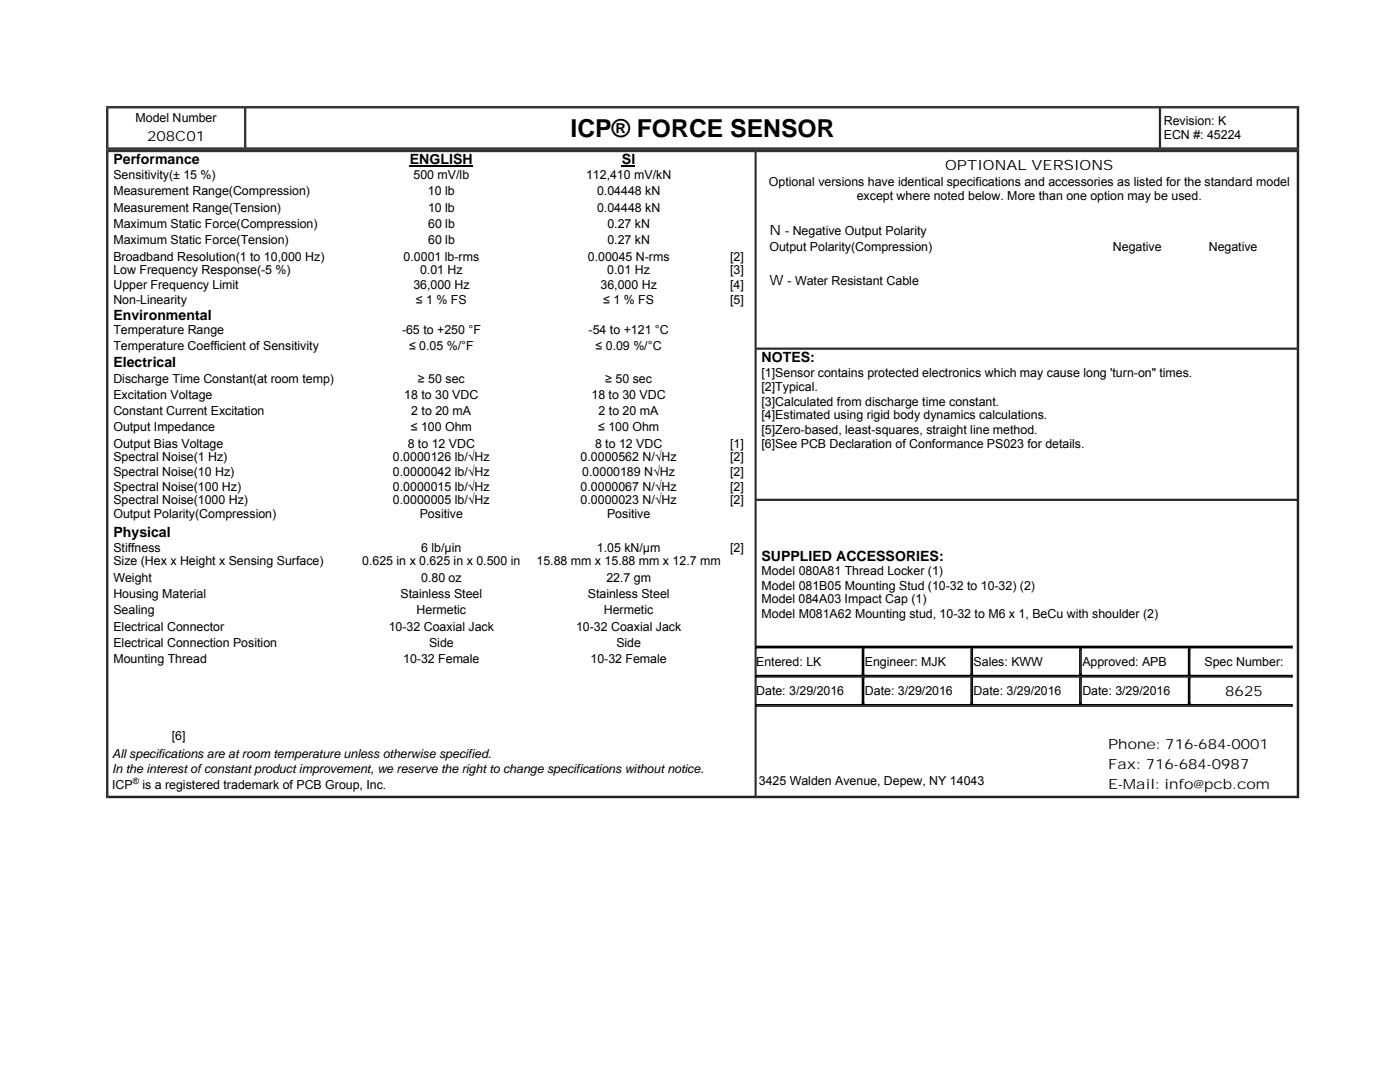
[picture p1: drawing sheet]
<svg xmlns="http://www.w3.org/2000/svg" width="279mm" height="216mm" viewBox="0 0 279 216" stroke-linecap="round" stroke-linejoin="round" font-family="sans-serif">
<defs><g id="words">
<text font-size="4.9" x="113.9" y="27.2">ICP® FORCE SENSOR</text>
<g font-size="2.8">
<text x="29.4" y="28">208C01</text>
<text x="22.6" y="32.8">Performance</text>
<text x="81.8" y="32.8">ENGLISH</text>
<text x="124.1" y="32.8">SI</text>
<text x="188.6" y="33.9">OPTIONAL VERSIONS</text>
<text x="153.6" y="46.8">N</text>
<text x="153.6" y="56.9">W</text>
<text x="22.6" y="63.8">Environmental</text>
<text x="22.6" y="73.3">Electrical</text>
<text x="152" y="72.2">NOTES:</text>
<text x="22.6" y="107.1">Physical</text>
<text x="152" y="111.9">SUPPLIED ACCESSORIES:</text>
<text x="244.5" y="138.9">8625</text>
<text x="221.1" y="149.5">Phone: 716-684-0001</text>
<text x="221.1" y="153.5">Fax: 716-684-0987</text>
<text x="221.1" y="157.4">E-Mail: info@pcb.com</text>
</g>
<g font-size="2.5">
<text x="27.1" y="24.3">Model Number</text>
<text x="232.3" y="24.9">Revision: K</text>
<text x="232.3" y="27.8">ECN #: 45224</text>
<text x="22.6" y="35.7">Sensitivity(± 15 %)</text>
<text x="82.5" y="35.7">500 mV/lb</text>
<text x="117" y="35.7">112,410 mV/kN</text>
<text x="22.6" y="38.9">Measurement Range(Compression)</text>
<text x="85.4" y="38.9">10 lb</text>
<text x="119.1" y="38.9">0.04448 kN</text>
<text x="153.4" y="37">Optional versions have identical specifications and accessories as listed for the standard model</text>
<text x="171" y="39.9">except where noted below. More than one option may be used.</text>
<text x="22.6" y="42.3">Measurement Range(Tension)</text>
<text x="22.6" y="45.5">Maximum Static Force(Compression)</text>
<text x="85.4" y="42.3">10 lb</text>
<text x="85.4" y="45.5">60 lb</text>
<text x="119.2" y="42.3">0.04448 kN</text>
<text x="121.2" y="45.5">0.27 kN</text>
<text x="156.7" y="46.8">- Negative Output Polarity</text>
<text x="22.6" y="48.7">Maximum Static Force(Tension)</text>
<text x="22.6" y="52.1">Broadband Resolution(1 to 10,000 Hz)</text>
<text x="80.5" y="52.1">0.0001 lb-rms</text>
<text x="85.4" y="48.7">60 lb</text>
<text x="117.3" y="52.1">0.00045 N-rms</text>
<text x="121.2" y="48.7">0.27 kN</text>
<text x="145.7" y="52.1">[2]</text>
<text x="153.6" y="50">Output Polarity(Compression)</text>
<text x="222.1" y="50">Negative</text>
<text x="241.2" y="50">Negative</text>
<text x="22.6" y="54.8">Low Frequency Response(-5 %)</text>
<text x="22.6" y="57.7">Upper Frequency Limit</text>
<text x="82.5" y="57.7">36,000 Hz</text>
<text x="83.8" y="54.8">0.01 Hz</text>
<text x="119.9" y="57.7">36,000 Hz</text>
<text x="121.2" y="54.8">0.01 Hz</text>
<text x="145.7" y="54.8">[3]</text>
<text x="145.7" y="57.7">[4]</text>
<text x="157.2" y="56.9">- Water Resistant Cable</text>
<text x="22.6" y="60.6">Non-Linearity</text>
<text x="83" y="60.6">≤ 1 % FS</text>
<text x="120.4" y="60.6">≤ 1 % FS</text>
<text x="145.7" y="60.6">[5]</text>
<text x="22.6" y="66.7">Temperature Range</text>
<text x="22.6" y="69.9">Temperature Coefficient of Sensitivity</text>
<text x="80.2" y="66.7">-65 to +250 °F</text>
<text x="81.6" y="69.9">≤ 0.05 %/°F</text>
<text x="117.5" y="66.7">-54 to +121 °C</text>
<text x="118.9" y="69.9">≤ 0.09 %/°C</text>
<text x="22.6" y="76.5">Discharge Time Constant(at room temp)</text>
<text x="83.4" y="76.5">≥ 50 sec</text>
<text x="120.8" y="76.5">≥ 50 sec</text>
<text x="152" y="75.1">[1]Sensor contains protected electronics which may cause long 'turn-on&quot; times.</text>
<text x="22.6" y="79.6">Excitation Voltage</text>
<text x="22.6" y="82.8">Constant Current Excitation</text>
<text x="80.7" y="79.6">18 to 30 VDC</text>
<text x="82.1" y="82.8">2 to 20 mA</text>
<text x="118" y="79.6">18 to 30 VDC</text>
<text x="119.5" y="82.8">2 to 20 mA</text>
<text x="152" y="78">[2]Typical.</text>
<text x="152" y="81">[3]Calculated from discharge time constant.</text>
<text x="152" y="83.6">[4]Estimated using rigid body dynamics calculations.</text>
<text x="22.6" y="86">Output Impedance</text>
<text x="22.6" y="89.4">Output Bias Voltage</text>
<text x="81.4" y="89.4">8 to 12 VDC</text>
<text x="82" y="86">≤ 100 Ohm</text>
<text x="118.7" y="89.4">8 to 12 VDC</text>
<text x="119.4" y="86">≤ 100 Ohm</text>
<text x="145.7" y="89.4">[1]</text>
<text x="152" y="86.5">[5]Zero-based, least-squares, straight line method.</text>
<text x="152" y="89.4">[6]See PCB Declaration of Conformance PS023 for details.</text>
<text x="22.6" y="92.1">Spectral Noise(1 Hz)</text>
<text x="22.6" y="95">Spectral Noise(10 Hz)</text>
<text x="78.4" y="95">0.0000042 lb/√Hz</text>
<text x="78.4" y="92.1">0.0000126 lb/√Hz</text>
<text x="115.9" y="92.1">0.0000562 N/√Hz</text>
<text x="116.2" y="95">0.0000189 N√Hz</text>
<text x="145.7" y="92.1">[2]</text>
<text x="145.7" y="95">[2]</text>
<text x="22.6" y="97.9">Spectral Noise(100 Hz)</text>
<text x="22.6" y="100.5">Spectral Noise(1000 Hz)</text>
<text x="78.4" y="97.9">0.0000015 lb/√Hz</text>
<text x="78.4" y="100.5">0.0000005 lb/√Hz</text>
<text x="115.9" y="97.9">0.0000067 N/√Hz</text>
<text x="115.9" y="100.5">0.0000023 N/√Hz</text>
<text x="145.7" y="97.9">[2]</text>
<text x="145.7" y="100.5">[2]</text>
<text x="22.6" y="103.4">Output Polarity(Compression)</text>
<text x="83.8" y="103.4">Positive</text>
<text x="121.1" y="103.4">Positive</text>
<text x="22.6" y="110.1">Stiffness</text>
<text x="22.6" y="112.7">Size (Hex x Height x Sensing Surface)</text>
<text x="72.3" y="112.7">0.625 in x 0.625 in x 0.500 in</text>
<text x="84.1" y="110.1">6 lb/µin</text>
<text x="107.1" y="112.7">15.88 mm x 15.88 mm x 12.7 mm</text>
<text x="119.1" y="110.1">1.05 kN/µm</text>
<text x="145.7" y="110.1">[2]</text>
<text x="22.6" y="116.1">Weight</text>
<text x="22.6" y="119.3">Housing Material</text>
<text x="79.9" y="119.3">Stainless Steel</text>
<text x="84" y="116.1">0.80 oz</text>
<text x="117.3" y="119.3">Stainless Steel</text>
<text x="121" y="116.1">22.7 gm</text>
<text x="152" y="114.8">Model 080A81 Thread Locker (1)</text>
<text x="152" y="117.7">Model 081B05 Mounting Stud (10-32 to 10-32) (2)</text>
<text x="22.6" y="122.5">Sealing</text>
<text x="22.6" y="125.9">Electrical Connector</text>
<text x="77.6" y="125.9">10-32 Coaxial Jack</text>
<text x="83.1" y="122.5">Hermetic</text>
<text x="115" y="125.9">10-32 Coaxial Jack</text>
<text x="120.5" y="122.5">Hermetic</text>
<text x="152" y="120.4">Model 084A03 Impact Cap (1)</text>
<text x="152" y="123.3">Model M081A62 Mounting stud, 10-32 to M6 x 1, BeCu with shoulder (2)</text>
<text x="22.6" y="129.1">Electrical Connection Position</text>
<text x="85.6" y="129.1">Side</text>
<text x="123" y="129.1">Side</text>
<text x="22.6" y="132.3">Mounting Thread</text>
<text x="80.5" y="132.3">10-32 Female</text>
<text x="117.9" y="132.3">10-32 Female</text>
<text x="150.9" y="132.8">Entered: LK</text>
<text x="172.6" y="132.8">Engineer: MJK</text>
<text x="194.3" y="132.8">Sales: KWW</text>
<text x="216" y="132.8">Approved: APB</text>
<text x="240.4" y="132.8">Spec Number:</text>
<text x="150.9" y="138.6">Date: 3/29/2016</text>
<text x="172.6" y="138.6">Date: 3/29/2016</text>
<text x="194.3" y="138.6">Date: 3/29/2016</text>
<text x="216" y="138.6">Date: 3/29/2016</text>
<text x="34.3" y="147.6">[6]</text>
<text x="22.4" y="151.3">All specifications are at room temperature unless otherwise specified.</text>
<text x="22.4" y="154.2">In the interest of constant product improvement, we reserve the right to change specifications without notice.</text>
<text x="22.4" y="157.4">ICP</text>
<text x="28.4" y="157.4">is a registered trademark of PCB Group, Inc.</text>
<text x="151.4" y="156.6">3425 Walden Avenue, Depew, NY 14043</text>
</g>
<text font-size="1.7" x="26.5" y="156.4">®</text>
</g></defs>
<g fill="none" stroke="#303030" stroke-width=".28">
<path d="M21.2 21.3h237.8M21.2 30h237.8M21.3 21.4v8.5M21.3 30.1v129.2M21.4 21.5h27.4M21.4 30.2h129.2M21.5 21.6v8M21.5 30.3v128.7M48.9 21.5h182.5M49 21.6v8M150.8 30.2h108.1M150.9 30.3v39.3"/>
<path d="M231.5 21.5h27.4M231.6 21.6v8M150.8 69.7h108.1M150.9 69.7v30M150.8 99.8h108.1M150.9 99.9v59.1"/>
</g>
<g fill="none" stroke="#202020" stroke-width=".28">
<path d="M21.4 29.8h237.9M21.6 29.5h27.3M48.9 21.4v8.1M49.1 29.5h182.4M150.7 30.2v128.7M231.4 21.4v8.1M231.6 29.5h27.4M258.9 21.4v8.1M258.9 30.2v39.2M259.1 21.2v8.4M259.1 29.9v129.1M151 69.5h108"/>
<path d="M258.9 69.6v30M151 99.7h108M258.9 99.7v59.2M21.4 159.1h237.9M21.6 158.9h129.2M151 158.9h108"/>
</g>
<g fill="none" stroke="#000" stroke-width=".28">
<path d="M81.7 33.2h12.7M124.1 33.2h2.6M150.8 129.2h107.2M150.8 135.1h107.2M150.9 128.8v.6M150.9 134.7v.5M151.1 129h106.9M151.1 134.8h106.9M172 134.5h.5M172.1 129.4v5.3M172.1 135.2v5.3M172.2 129.5h.3"/>
<path d="M172.2 135.3h.3M172.4 129.4v5.3M172.4 135.2v5.3M193.7 134.5h.5M193.8 129.4v5.3M193.8 135.2v5.3M193.9 129.5h.3M193.9 135.3h.3M194.1 129.4v5.3M194.1 135.2v5.3M215.4 134.5h.5M215.5 129.4v5.3"/>
<path d="M215.5 135.2v5.3M215.6 129.5h.3M215.6 135.3h.3M215.8 129.4v5.3M215.8 135.2v5.3M237.1 134.5h.5M237.2 129.4v5.3M237.2 135.2v5.3M237.3 129.5h.3M237.3 135.3h.3M237.4 129.4v5.3M237.4 135.2v5.3"/>
<path d="M257.8 128.8v.6M257.8 134.7v.5M150.8 140.9h107.2M150.9 140.5v.5M151.1 140.6h106.9M172 140.4h.5M193.7 140.4h.5M215.4 140.4h.5M237.1 140.4h.5M257.8 140.5v.5"/>
</g>
<use href="#words"/>
</svg>
